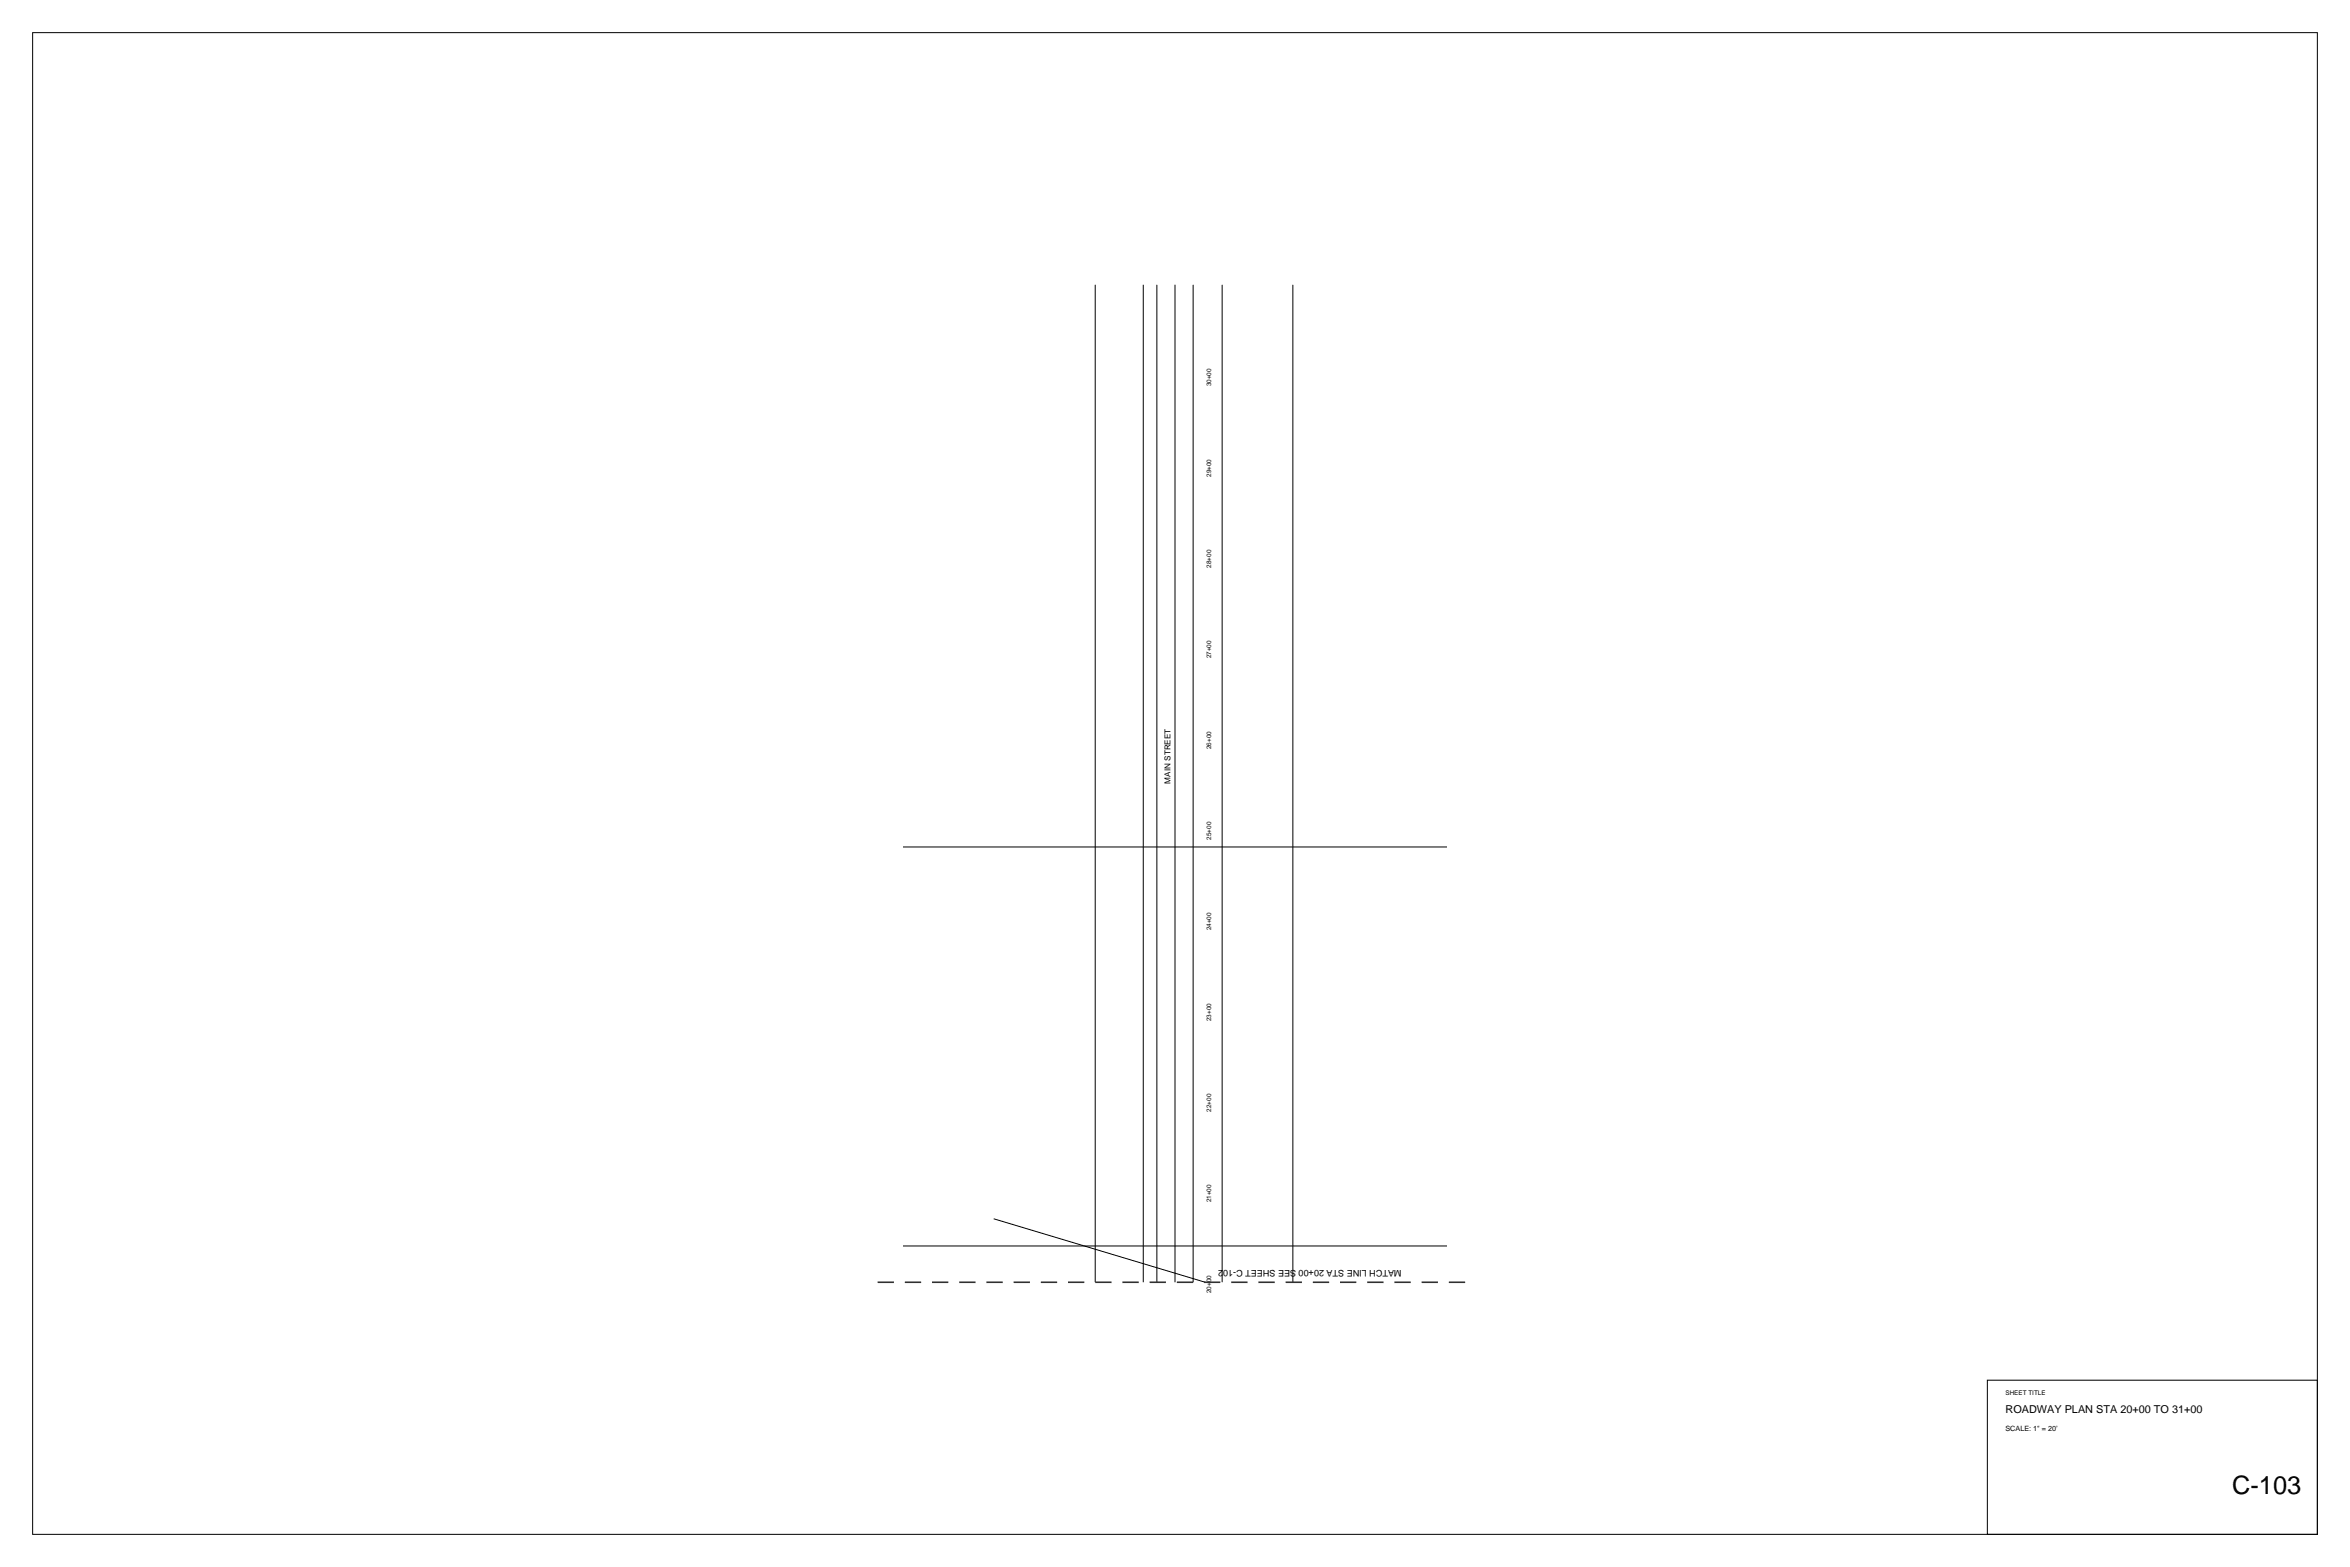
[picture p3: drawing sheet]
<svg xmlns="http://www.w3.org/2000/svg" width="914mm" height="610mm" viewBox="0 0 914 610" stroke-linecap="round" stroke-linejoin="round" font-family="sans-serif">
<defs><g id="words">
<text font-size="9.9" x="868.5" y="581.4">C-103</text>
<text font-size="4.2" x="780.3" y="549.6">ROADWAY PLAN STA 20+00 TO 31+00</text>
<text font-size="3.5" x="545.4" y="493.9" transform="rotate(-180 545.4 493.9)">MATCH LINE STA 20+00 SEE SHEET C-102</text>
<text font-size="3.2" x="455.4" y="304.8" transform="rotate(-90 455.4 304.8)">MAIN STREET</text>
<text font-size="2.8" x="780.3" y="556.7">SCALE: 1&quot; = 20’</text>
<g font-size="2.5">
<text x="471.3" y="150.3" transform="rotate(-90 471.3 150.3)">30+00</text>
<text x="471.3" y="185.6" transform="rotate(-90 471.3 185.6)">29+00</text>
<text x="471.3" y="220.8" transform="rotate(-90 471.3 220.8)">28+00</text>
<text x="471.3" y="256.1" transform="rotate(-90 471.3 256.1)">27+00</text>
<text x="471.3" y="291.4" transform="rotate(-90 471.3 291.4)">26+00</text>
<text x="471.3" y="326.7" transform="rotate(-90 471.3 326.7)">25+00</text>
<text x="471.3" y="361.9" transform="rotate(-90 471.3 361.9)">24+00</text>
<text x="471.3" y="397.2" transform="rotate(-90 471.3 397.2)">23+00</text>
<text x="471.3" y="432.5" transform="rotate(-90 471.3 432.5)">22+00</text>
<text x="471.3" y="467.8" transform="rotate(-90 471.3 467.8)">21+00</text>
<text x="471.3" y="503.1" transform="rotate(-90 471.3 503.1)">20+00</text>
<text x="780.3" y="542.6">SHEET TITLE</text>
</g>
</g></defs>
<path d="M12.7 12.7h889v584.2h-889zM426.2 110.8v388M444.9 110.8v388M450.1 110.8v388M457.2 110.8v388M464.3 110.8v388M475.5 110.8v388M503.1 110.8v388M351.4 329.5h211.6M386.6 474.1l82.4 24.7M351.4 484.7h211.6M773.3 536.9h128.4v60h-128.4z" fill="none" stroke="#000" stroke-width=".39"/>
<g fill="none" stroke="#333" stroke-width=".63" stroke-linecap="butt">
<path d="M341.5 498.8h6.3M352.1 498.8h6.3M362.7 498.8h6.3M373.2 498.8h6.4M383.8 498.8h6.4M394.4 498.8h6.4M405 498.8h6.3M415.6 498.8h6.3M426.2 498.8h6.3M436.7 498.8h6.4M447.3 498.8h6.4M457.9 498.8h6.4"/>
<path d="M468.5 498.8h6.3M479.1 498.8h6.3M489.7 498.8h6.3M500.2 498.8h6.4M510.8 498.8h6.4M521.4 498.8h6.4M532 498.8h6.3M542.6 498.8h6.3M553.2 498.8h6.3M563.7 498.8h6.4"/>
</g>
<use href="#words"/>
</svg>
